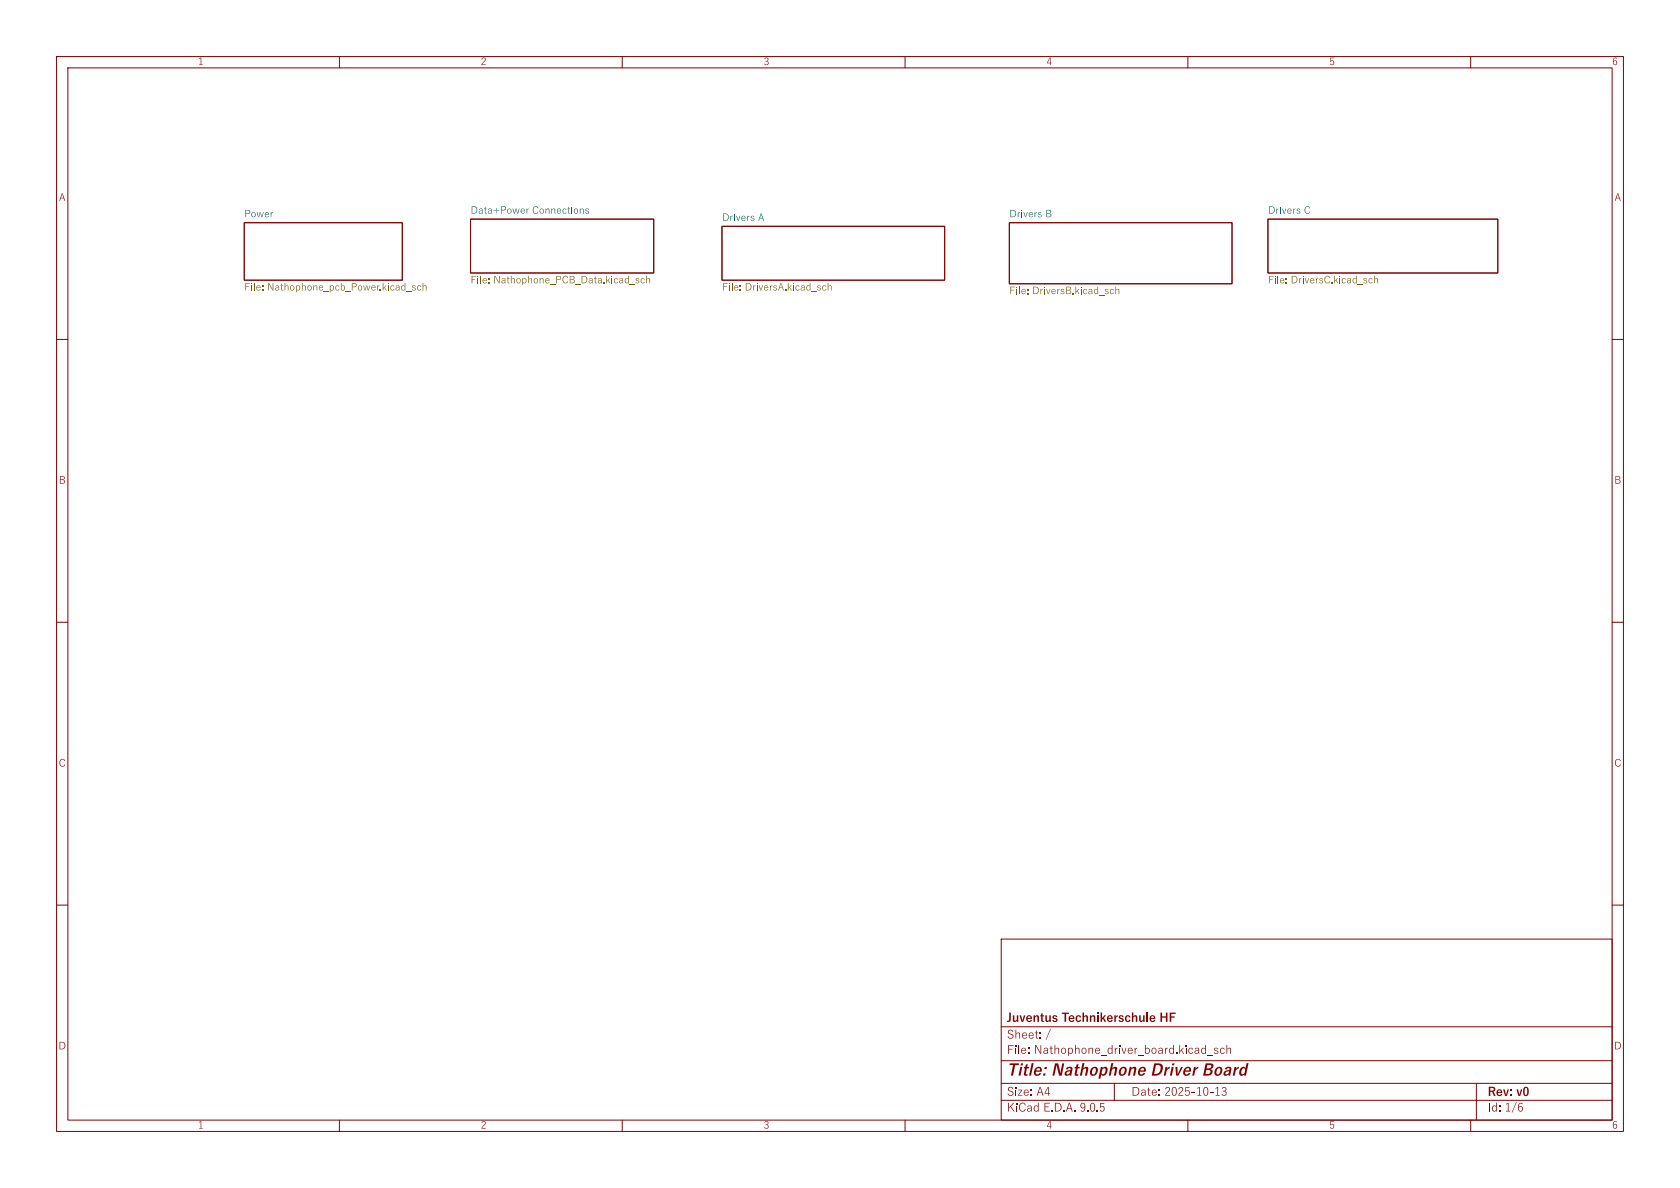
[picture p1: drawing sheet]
<svg xmlns="http://www.w3.org/2000/svg" width="297mm" height="210mm" viewBox="0 0 297 210" stroke-linecap="round" stroke-linejoin="round" font-family="sans-serif">
<defs><g id="words">
<text font-size="2.8" fill="#840000" x="178" y="190.9">Title: Nathophone Driver Board</text>
<g font-size="2.1" fill="#840000">
<text x="178" y="184.2">Sheet: /</text>
<text x="178" y="181.2">Juventus Technikerschule HF</text>
<text x="178" y="186.9">File: Nathophone_driver_board.kicad_sch</text>
<text x="178" y="197.1">KiCad E.D.A. 9.0.5</text>
<text x="178" y="194.3">Size: A4</text>
<text x="200" y="194.3">Date: 2025-10-13</text>
<text x="263" y="194.3">Rev: v0</text>
<text x="263" y="197.1">Id: 1/6</text>
</g>
<g font-size="1.8" fill="#840000">
<text x="35" y="12">1</text>
<text x="85" y="12">2</text>
<text x="135" y="12">3</text>
<text x="185" y="12">4</text>
<text x="235" y="12">5</text>
<text x="285" y="12">6</text>
<text x="10.4" y="36">A</text>
<text x="285.4" y="36">A</text>
<text x="10.4" y="86">B</text>
<text x="285.4" y="86">B</text>
<text x="10.4" y="136">C</text>
<text x="285.4" y="136">C</text>
<text x="10.3" y="186">D</text>
<text x="285.3" y="186">D</text>
<text x="35" y="200">1</text>
<text x="85" y="200">2</text>
<text x="135" y="200">3</text>
<text x="185" y="200">4</text>
<text x="235" y="200">5</text>
<text x="285" y="200">6</text>
</g>
<g font-size="1.8" fill="#006464">
<text x="43.2" y="38.7">Power</text>
<text x="83.2" y="38">Data+Power Connections</text>
<text x="127.6" y="39.3">Drivers A</text>
<text x="178.4" y="38.7">Drivers B</text>
<text x="224.2" y="38">Drivers C</text>
</g>
<g font-size="1.8" fill="#725600">
<text x="43.2" y="52.1">File: Nathophone_pcb_Power.kicad_sch</text>
<text x="83.2" y="50.8">File: Nathophone_PCB_Data.kicad_sch</text>
<text x="127.6" y="52.1">File: DriversA.kicad_sch</text>
<text x="178.4" y="52.7">File: DriversB.kicad_sch</text>
<text x="224.2" y="50.8">File: DriversC.kicad_sch</text>
</g>
</g></defs>
<g fill="none" stroke="#840000" stroke-width=".18">
<path d="M10 10h277v190h-277zM12 12h273v186h-273zM60 10v2M110 10v2M160 10v2M210 10v2M260 10v2M10 60h2M285 60h2M10 110h2M285 110h2M10 160h2"/>
<path d="M177 166h108v32h-108zM285 160h2M60 198v2M110 198v2M160 198v2M177 194.5h108M177 191.5h108M210 198v2M260 198v2"/>
</g>
<path d="M268.1 194.8h.1l-.9 1.9h-.1z" fill="#840000"/>
<path d="M177 187.5h108" fill="none" stroke="#840000" stroke-width=".18"/>
<path d="M216.8 184.7h.2v.7a.35 .35 0 0 1 .3-.2 .35 .35 0 0 1 .3 .3v.8h-.1v-.7a.27 .27 0 0 0-.3-.3 .27 .27 0 0 0-.2 .2v.8h-.2z" fill="#840000"/>
<path d="M177 181.5h108" fill="none" stroke="#840000" stroke-width=".18"/>
<path d="M185.7 181.9h.1l-.8 1.9h-.1z" fill="#840000"/>
<path d="M43.2 39.4h27.9v10.1h-27.9zM83.2 38.7h32.4v9.6h-32.4zM178.4 39.4h39.4v10.8h-39.4zM224.2 38.7h40.6v9.6h-40.6zM127.6 40h39.4v9.5h-39.4zM197 191.5v3M261 191.5v6.5" fill="none" stroke="#840000" stroke-width=".18"/>
<g fill="#725600">
<path d="M43.4 50h.8v.2h-.7v.4h.5v.1h-.5v.6h-.1z"/>
<path d="M44.4 50.1h.2v.2h-.2z"/>
<path d="M44.9 50h.1v1.3h-.1z"/>
<path d="M47.4 50h.2l.6 1.2v-1.2h.1v1.3h-.1l-.7-1.1v1.1h-.1z"/>
<path d="M49.7 50.2l.1-.1v.4h.3h-.3v.6l.3 .3-.4-.2v-.7h-.1h.1z"/>
<path d="M50.3 50h.1v.6l.3-.2 .3 .2v.7h-.1v-.6a.23 .23 0 0 0-.2-.2 .23 .23 0 0 0-.3 .2v.6h-.1z"/>
<path d="M53.4 50h.1v.6l.2-.2 .3 .2 .1 .7h-.2v-.6a.23 .23 0 0 0-.2-.2 .23 .23 0 0 0-.2 .2v.6h-.1z"/>
<path d="M60.3 50h.1v.6a.42 .42 0 0 1 .6 .3 .42 .42 0 0 1-.5 .4l-.1-.1-.1 .1v-.6h.1v.5a.31 .31 0 0 0 .5-.3 .31 .31 0 0 0-.5-.3l-.1 .1z"/>
<path d="M62.2 50h.4a.37 .37 0 0 1 .5 .4 .37 .37 0 0 1-.5 .4h-.3v.5h-.1v-.6h.4a.27 .27 0 0 0 .3-.3 .27 .27 0 0 0-.3-.3h-.3v.6h-.1z"/>
<path d="M67.7 50h.1v.9l.5-.4-.3 .3 .4 .5h-.2l-.2-.4-.2 .1v.3h-.1z"/>
<path d="M68.6 50.1h.1v.2h-.1z"/>
<path d="M71.5 50h.2v1.3l-.1-.1-.4 .2-.3-.3v-.2h.1l.2 .3h.3v-.1v-.5h-.3l-.2 .3a.26 .26 0 0 1 0-.3 .26 .26 0 0 1 .2-.2l.3 .2z"/>
<path d="M74.7 50h.1v.6l.3-.2 .3 .2v.7h-.1v-.6a.23 .23 0 0 0-.2-.2 .23 .23 0 0 0-.3 .2v.6h-.1z"/>
</g>
<path d="M224.2 38.7h40.6v9.6h-40.6z" fill="none" stroke="#840000" stroke-width=".18"/>
<g fill="#725600">
<path d="M224.4 48.8h.8v.1h-.7v.4h.5v.1h-.5v.7h-.1z"/>
<path d="M225.4 48.8h.1v.2h-.1z"/>
<path d="M225.9 48.8h.1v1.3h-.1z"/>
<path d="M228.4 48.8h.4a.65 .65 0 0 1 .6 .6 .65 .65 0 0 1-.7 .7h-.3v-.1a.61 .61 0 0 0 .8-.2 .61 .61 0 0 0-.2-.9h-.5v1.1h-.1z"/>
<path d="M230.3 48.8h.2v.2h-.2z"/>
<path d="M234.3 48.9l.3-.1a.46 .46 0 0 1 .5 .3l-.1 .1a.42 .42 0 0 0-.6-.3 .42 .42 0 0 0-.1 .6l.2 .4a.35 .35 0 0 0 .5-.2h.1a.54 .54 0 0 1-.7 .3 .54 .54 0 0 1-.3-.7z"/>
<path d="M235.9 48.8h.1v.9l.5-.5-.3 .3 .4 .6h-.2l-.2-.5-.2 .2v.3h-.1z"/>
<path d="M236.8 48.8h.1v.2h-.1z"/>
<path d="M239.7 48.8h.2v1.3l-.2-.2-.3 .2-.3-.3v-.2h.1l.2 .4 .3-.1v-.1v-.5h-.3l-.2 .3a.26 .26 0 0 1 0-.3 .26 .26 0 0 1 .2-.1l.3 .1z"/>
<path d="M242.9 48.8h.1v.6l.3-.2 .3 .1v.8h-.1v-.6a.23 .23 0 0 0-.2-.2 .23 .23 0 0 0-.3 .2v.6h-.1z"/>
</g>
<path d="M127.6 40h39.4v9.5h-39.4z" fill="none" stroke="#840000" stroke-width=".18"/>
<g fill="#725600">
<path d="M127.8 50h.8v.2h-.6v.4h.5v.1h-.5v.6h-.2z"/>
<path d="M128.9 50.1h.1v.2h-.1z"/>
<path d="M129.4 50h.1v1.3h-.1z"/>
<path d="M131.8 50h.4a.65 .65 0 0 1 .6 .7 .65 .65 0 0 1-.6 .6h-.4v-.1a.61 .61 0 0 0 .8-.2 .61 .61 0 0 0-.1-.8l-.5-.1v1.1h-.2z"/>
<path d="M133.8 50.1h.1v.2h-.1z"/>
<path d="M138 50h.1l.5 1.3h-.1l-.2-.4h-.5l-.1 .4h-.1l.1-.5h.6l-.2-.7-.2 .7h-.2z"/>
<path d="M139.3 50h.1v.9l.6-.4-.4 .3 .4 .5h-.1l-.3-.4-.2 .1v.3h-.1z"/>
<path d="M140.2 50.1h.2v.2h-.2z"/>
<path d="M143.2 50h.1v1.3l-.1-.1-.4 .2-.2-.3-.1-.2h.2l.1 .3h.3l.1-.1-.1-.5h-.3l-.1 .3a.26 .26 0 0 1-.1-.3 .26 .26 0 0 1 .2-.2l.4 .2z"/>
<path d="M146.3 50h.1v.6l.3-.2 .3 .2v.7h-.1v-.6a.23 .23 0 0 0-.2-.2 .23 .23 0 0 0-.3 .2v.6h-.1z"/>
</g>
<path d="M83.2 38.7h32.4v9.6h-32.4z" fill="none" stroke="#840000" stroke-width=".18"/>
<g fill="#725600">
<path d="M83.4 48.8h.8v.1h-.7v.4h.5v.1h-.5v.7h-.1z"/>
<path d="M84.4 48.8h.2v.2h-.2z"/>
<path d="M84.9 48.8h.1v1.3h-.1z"/>
<path d="M87.4 48.8h.2l.6 1.1v-1.1h.1v1.3h-.1l-.7-1.2v1.2h-.1z"/>
<path d="M89.7 48.9h.2v.3h.2l-.2 .1v.6l.2 .2-.4-.2v-.6h-.1l.1-.1z"/>
<path d="M90.3 48.8h.1v.6l.3-.2 .3 .1v.8h-.1v-.6a.23 .23 0 0 0-.2-.2 .23 .23 0 0 0-.3 .2v.6h-.1z"/>
<path d="M93.4 48.8h.1v.6l.2-.2 .3 .1 .1 .8h-.2v-.6a.23 .23 0 0 0-.2-.2 .23 .23 0 0 0-.2 .2v.6h-.1z"/>
<path d="M98.3 48.8h.5a.37 .37 0 0 1 .4 .3 .37 .37 0 0 1-.5 .4h-.2v.6h-.2v-.7h.4a.27 .27 0 0 0 .4-.3 .27 .27 0 0 0-.3-.2h-.3v.5h-.2z"/>
<path d="M99.6 48.9l.3-.1a.46 .46 0 0 1 .5 .3l-.1 .1a.42 .42 0 0 0-.6-.3 .42 .42 0 0 0-.1 .6l.2 .4a.35 .35 0 0 0 .5-.2h.1a.54 .54 0 0 1-.7 .3 .54 .54 0 0 1-.3-.7z"/>
<path d="M100.7 48.8h.4a.32 .32 0 0 1 .5 .2 .32 .32 0 0 1-.3 .4l.3 .2a.37 .37 0 0 1-.4 .5h-.5v-.1h.5a.28 .28 0 0 0 .3-.3 .28 .28 0 0 0-.4-.3h-.3v.6h-.1v-.7h.6l.1-.1a.24 .24 0 0 0 0-.3 .24 .24 0 0 0-.3 0h-.3v.4h-.1z"/>
<path d="M102.8 48.8h.4a.65 .65 0 0 1 .6 .6 .65 .65 0 0 1-.6 .7h-.4v-.1a.61 .61 0 0 0 .8-.2 .61 .61 0 0 0-.1-.9h-.6v1.1h-.1z"/>
<path d="M105.2 48.9h.1v.3h.2l-.2 .1v.6l.2 .2-.3-.2v-.6h-.2l.2-.1z"/>
<path d="M107.2 48.8h.1v.9l.6-.5-.3 .3 .3 .6h-.1l-.3-.5-.2 .2v.3h-.1z"/>
<path d="M108.1 48.8h.2v.2h-.2z"/>
<path d="M111.1 48.8h.1v1.3l-.1-.2-.4 .2-.2-.3-.1-.2h.2l.1 .4 .3-.1 .1-.1-.1-.5h-.3l-.1 .3a.26 .26 0 0 1-.1-.3 .26 .26 0 0 1 .2-.1l.4 .1z"/>
<path d="M114.2 48.8h.2v.6l.2-.2 .3 .1v.8h-.1v-.6a.23 .23 0 0 0-.2-.2 .23 .23 0 0 0-.2 .2v.6h-.2z"/>
</g>
<path d="M178.4 39.4h39.4v10.8h-39.4z" fill="none" stroke="#840000" stroke-width=".18"/>
<g fill="#725600">
<path d="M178.6 50.7h.8v.1h-.6v.4h.5v.1h-.5v.7h-.2z"/>
<path d="M179.7 50.7h.1v.2h-.1z"/>
<path d="M180.2 50.7h.1v1.3h-.1z"/>
<path d="M182.6 50.7h.4a.65 .65 0 0 1 .6 .6 .65 .65 0 0 1-.6 .7h-.4v-.1a.61 .61 0 0 0 .8-.2 .61 .61 0 0 0-.1-.9h-.5v1.1h-.2z"/>
<path d="M184.6 50.7h.1v.2h-.1z"/>
<path d="M188.5 50.7h.4a.32 .32 0 0 1 .4 .2 .32 .32 0 0 1-.3 .4l.4 .2a.37 .37 0 0 1-.5 .5h-.4v-.1h.4a.28 .28 0 0 0 .4-.3 .28 .28 0 0 0-.4-.3h-.3v.6h-.1v-.7h.5l.2-.1a.24 .24 0 0 0-.1-.3 .24 .24 0 0 0-.2 0h-.3v.4h-.1z"/>
<path d="M190.1 50.7h.1v.9l.6-.5-.3 .3 .3 .6h-.1l-.3-.5-.2 .2v.3h-.1z"/>
<path d="M191.1 50.7h.1v.2h-.1z"/>
<path d="M194 50.7h.1v1.3l-.1-.2-.3 .2-.3-.3v-.2h.1l.1 .4 .3-.1 .1-.1-.1-.5h-.2l-.2 .3a.26 .26 0 0 1-.1-.2 .26 .26 0 0 1 .3-.2l.3 .1z"/>
<path d="M197.2 50.7h.1v.6l.3-.2 .2 .1 .1 .8h-.1v-.6a.23 .23 0 0 0-.3-.2 .23 .23 0 0 0-.2 .2v.6h-.1z"/>
</g>
<use href="#words"/>
</svg>
